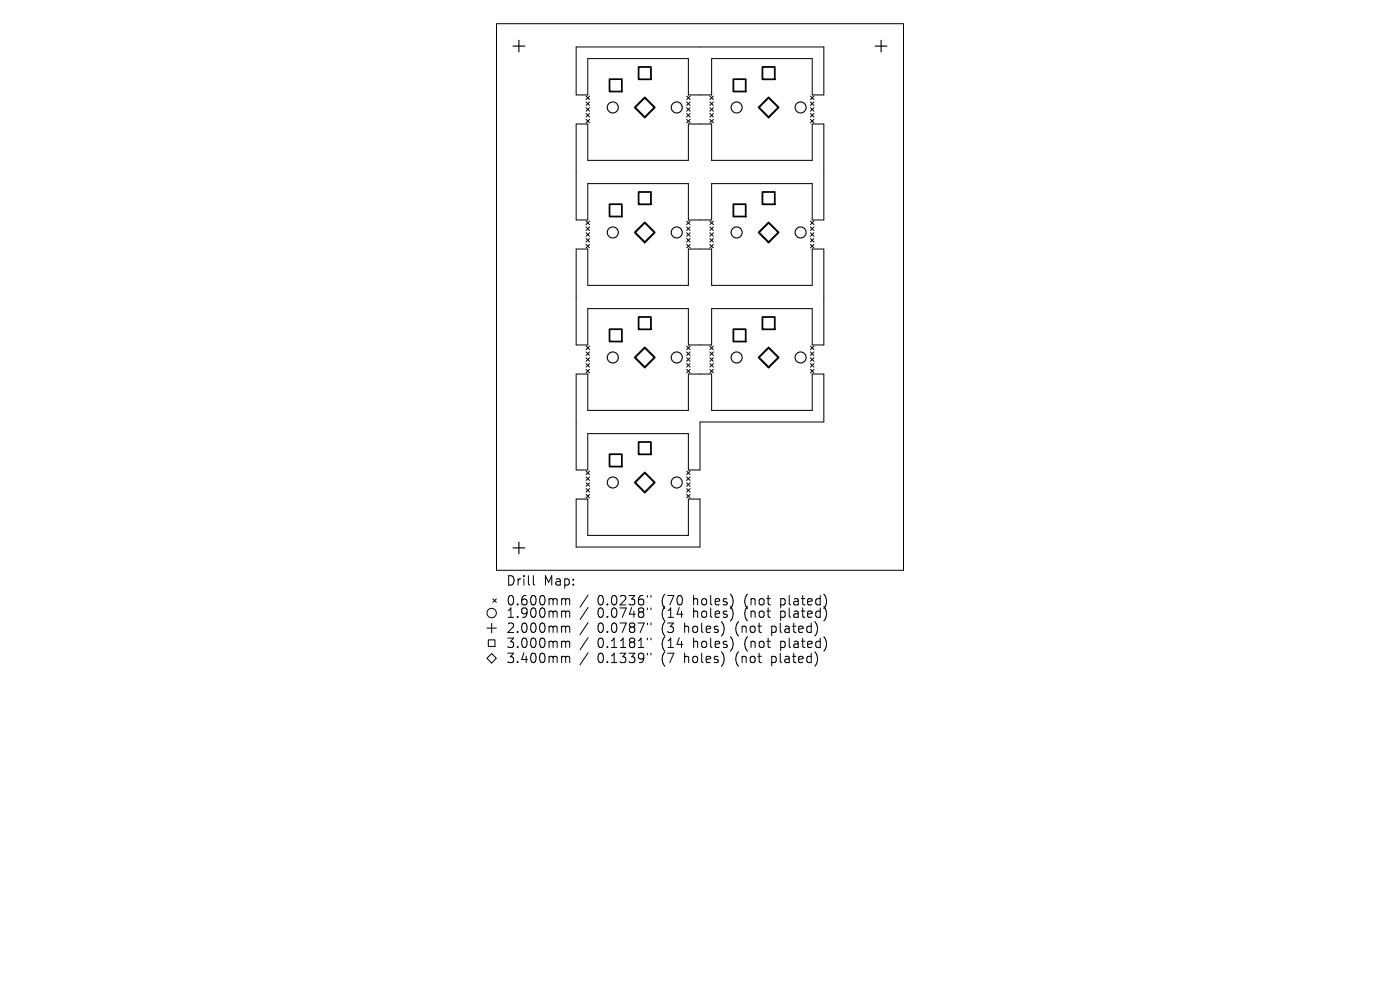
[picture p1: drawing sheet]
<svg xmlns="http://www.w3.org/2000/svg" width="297mm" height="210mm" viewBox="0 0 297 210" stroke-linecap="round" stroke-linejoin="round" font-family="sans-serif">
<defs><g id="words">
<g font-size="2.8">
<text x="107.3" y="124.5">Drill</text>
<text x="115.3" y="124.5">Map:</text>
<text x="107.3" y="128.7">0.600mm</text>
<text x="107.3" y="131.3">1.900mm</text>
<text x="126.7" y="128.7">0.0236&quot;</text>
<text x="126.7" y="131.3">0.0748&quot;</text>
<text x="140.5" y="128.7">(70</text>
<text x="140.5" y="131.3">(14</text>
<text x="147.3" y="128.7">holes)</text>
<text x="147.3" y="131.3">holes)</text>
<text x="158.4" y="128.7">(not</text>
<text x="158.4" y="131.3">(not</text>
<text x="166.2" y="128.7">plated)</text>
<text x="166.2" y="131.3">plated)</text>
<text x="107.3" y="134.5">2.000mm</text>
<text x="107.3" y="137.7">3.000mm</text>
<text x="126.7" y="134.5">0.0787&quot;</text>
<text x="126.7" y="137.7">0.1181&quot;</text>
<text x="140.5" y="134.5">(3</text>
<text x="140.5" y="137.7">(14</text>
<text x="145.4" y="134.5">holes)</text>
<text x="147.3" y="137.7">holes)</text>
<text x="156.5" y="134.5">(not</text>
<text x="158.4" y="137.7">(not</text>
<text x="164.3" y="134.5">plated)</text>
<text x="166.2" y="137.7">plated)</text>
<text x="107.3" y="140.9">3.400mm</text>
<text x="126.7" y="140.9">0.1339&quot;</text>
<text x="140.5" y="140.9">(7</text>
<text x="145.4" y="140.9">holes)</text>
<text x="156.5" y="140.9">(not</text>
<text x="164.3" y="140.9">plated)</text>
</g>
</g></defs>
<g fill="none" stroke="#000" stroke-width=".21">
<path d="M105.3 5h86.4v116h-86.4zM122.2 10h52.6v10.1h-2.5v-7.7h-21.3v7.7h-5v-7.7h-21.3v7.7h-2.5zM122.2 26.3h2.5v7.7h21.3v-7.7h5v7.7h21.3v-7.7h2.5v20.4h-2.5v-7.7h-21.3v7.7h-5v-7.7h-21.3v7.7h-2.5zM124.3 20.4l.8 .7M124.3 21.6l.8 .8M124.3 22.9l.8 .7M124.3 24.1l.8 .7M124.3 25.3l.8 .8M125.1 20.4l-.8 .7M125.1 21.6l-.8 .8M125.1 22.9l-.8 .7M125.1 24.1l-.8 .7"/>
<path d="M125.1 25.3l-.8 .8M145.7 20.4l.7 .7M145.7 21.6l.7 .8M145.7 22.9l.7 .7M145.7 24.1l.7 .7M145.7 25.3l.7 .8M146.4 20.4l-.7 .7M146.4 21.6l-.7 .8M146.4 22.9l-.7 .7M146.4 24.1l-.7 .7M146.4 25.3l-.7 .8M150.6 25.3l.7 .8"/>
<path d="M150.6 20.4l.7 .7M150.6 21.6l.7 .8M150.6 22.9l.7 .7M150.6 24.1l.7 .7M151.3 20.4l-.7 .7M151.3 21.6l-.7 .8M151.3 22.9l-.7 .7M151.3 24.1l-.7 .7M151.3 25.3l-.7 .8M171.9 20.4l.8 .7M171.9 21.6l.8 .8M171.9 22.9l.8 .7"/>
<path d="M171.9 24.1l.8 .7M171.9 25.3l.8 .8M172.7 20.4l-.8 .7M172.7 21.6l-.8 .8M172.7 22.9l-.8 .7M172.7 24.1l-.8 .7M172.7 25.3l-.8 .8M122.2 52.8h2.5v7.7h21.3v-7.7h5v7.7h21.3v-7.7h2.5v20.4h-2.5v-7.7h-21.3v7.7h-5v-7.7h-21.3v7.7h-2.5zM124.3 46.9l.8 .7M124.3 48.1l.8 .8M124.3 49.4l.8 .7M124.3 50.6l.8 .7"/>
<path d="M124.3 51.8l.8 .8M125.1 46.9l-.8 .7M125.1 48.1l-.8 .8M125.1 49.4l-.8 .7M125.1 50.6l-.8 .7M125.1 51.8l-.8 .8M145.7 46.9l.7 .7M145.7 48.1l.7 .8M145.7 49.4l.7 .7M145.7 50.6l.7 .7M145.7 51.8l.7 .8M146.4 46.9l-.7 .7"/>
<path d="M146.4 48.1l-.7 .8M146.4 49.4l-.7 .7M146.4 50.6l-.7 .7M146.4 51.8l-.7 .8M150.6 51.8l.7 .8M150.6 46.9l.7 .7M150.6 48.1l.7 .8M150.6 49.4l.7 .7M150.6 50.6l.7 .7M151.3 46.9l-.7 .7M151.3 48.1l-.7 .8M151.3 49.4l-.7 .7"/>
<path d="M151.3 50.6l-.7 .7M151.3 51.8l-.7 .8M171.9 46.9l.8 .7M171.9 48.1l.8 .8M171.9 49.4l.8 .7M171.9 50.6l.8 .7M171.9 51.8l.8 .8M172.7 46.9l-.8 .7M172.7 48.1l-.8 .8M172.7 49.4l-.8 .7M172.7 50.6l-.8 .7M172.7 51.8l-.8 .8"/>
<path d="M122.2 79.3h2.5v7.8h21.3v-7.8h5v7.8h21.3v-7.8h2.5v10.2h-26.3v10.2h-2.5v-7.7h-21.3v7.7h-2.5zM124.3 73.4l.8 .8M124.3 74.7l.8 .7M124.3 75.9l.8 .7M124.3 77.1l.8 .8M124.3 78.4l.8 .7M125.1 73.4l-.8 .8M125.1 74.7l-.8 .7M125.1 75.9l-.8 .7M125.1 77.1l-.8 .8M125.1 78.4l-.8 .7M145.7 73.4l.7 .8"/>
<path d="M145.7 74.7l.7 .7M145.7 75.9l.7 .7M145.7 77.1l.7 .8M145.7 78.4l.7 .7M146.4 73.4l-.7 .8M146.4 74.7l-.7 .7M146.4 75.9l-.7 .7M146.4 77.1l-.7 .8M146.4 78.4l-.7 .7M150.6 78.4l.7 .7M150.6 73.4l.7 .8M150.6 74.7l.7 .7"/>
<path d="M150.6 75.9l.7 .7M150.6 77.1l.7 .8M151.3 73.4l-.7 .8M151.3 74.7l-.7 .7M151.3 75.9l-.7 .7M151.3 77.1l-.7 .8M151.3 78.4l-.7 .7M171.9 73.4l.8 .8M171.9 74.7l.8 .7M171.9 75.9l.8 .7M171.9 77.1l.8 .8M171.9 78.4l.8 .7"/>
<path d="M172.7 73.4l-.8 .8M172.7 74.7l-.8 .7M172.7 75.9l-.8 .7M172.7 77.1l-.8 .8M172.7 78.4l-.8 .7M124.3 99.9l.8 .8M125.1 99.9l-.8 .8M145.7 99.9l.7 .8M146.4 99.9l-.7 .8M122.2 105.9h2.5v7.7h21.3v-7.7h2.5v10.1h-26.3zM124.3 101.2l.8 .7M124.3 102.4l.8 .8"/>
<path d="M124.3 103.6l.8 .8M124.3 104.9l.8 .7M125.1 101.2l-.8 .7M125.1 102.4l-.8 .8M125.1 103.6l-.8 .8M125.1 104.9l-.8 .7M145.7 101.2l.7 .7M145.7 102.4l.7 .8M145.7 103.6l.7 .8M145.7 104.9l.7 .7M146.4 101.2l-.7 .7M146.4 102.4l-.7 .8"/>
<path d="M146.4 103.6l-.7 .8M146.4 104.9l-.7 .7M103.3 133.2h2M103.6 135.7h1.4v1.5h-1.4zM104.3 138.6l1 1-1 1-1-1zM104.3 132.2v2M104.6 127l.7 .8M105.3 127l-.7 .8M113.1 122.1v1.7l.3 .3M119.4 127h.3l.3 .3M119.4 129.6h.3l.3 .3M119.4 132.8h.3l.3 .3"/>
<path d="M119.4 136l.5 .1 .1 .2M119.4 139.2l.5 .1 .1 .2M120 127.3l.3-.3 .5 .1 .1 1.2M120 127.3v1M120 129.9v1.1M120 133.1v1.1M120 136.3v1.1M120 139.5v1.1M120 129.9l.3-.3 .5 .1 .1 1.3M120 133.1l.3-.3 .5 .1 .1 1.3M120 136.3l.3-.3 .5 .1 .1 1.3M120 139.5l.3-.3 .5 .1 .1 1.3"/>
<path d="M124.8 126.2l-1.7 2.6M124.8 128.9l-1.7 2.5M124.8 132.1l-1.7 2.5M124.8 135.3l-1.7 2.5M124.8 138.5l-1.7 2.5M137.3 126.3v.4M137.3 129v.3M137.3 132.2v.3M137.3 135.4v.3M137.3 138.6v.3M138.1 126.3v.4M138.1 129v.3"/>
<path d="M138.1 132.2v.3M138.1 135.4v.3M138.1 138.6v.3"/>
<circle cx="104.3" cy="130" r="1"/>
</g>
<g fill="none" stroke="#000" stroke-width=".23">
<circle cx="130" cy="22.8" r="1.17"/>
<circle cx="143.6" cy="22.8" r="1.17"/>
<circle cx="156.3" cy="22.8" r="1.17"/>
<circle cx="169.8" cy="22.8" r="1.17"/>
<circle cx="130" cy="49.3" r="1.17"/>
<circle cx="143.6" cy="49.3" r="1.17"/>
<circle cx="156.3" cy="49.3" r="1.17"/>
<circle cx="169.8" cy="49.3" r="1.17"/>
<circle cx="130" cy="75.8" r="1.17"/>
<circle cx="143.6" cy="75.8" r="1.17"/>
<circle cx="156.3" cy="75.8" r="1.17"/>
<circle cx="169.8" cy="75.8" r="1.17"/>
<circle cx="130" cy="102.3" r="1.17"/>
<circle cx="143.6" cy="102.3" r="1.17"/>
</g>
<path d="M108.8 9.8h2.5M110.1 8.5v2.5M185.7 9.8h2.5M186.9 8.5v2.5M108.8 116.2h2.5M110.1 115v2.5" fill="none" stroke="#000" stroke-width=".25"/>
<g fill="none" stroke="#000" stroke-width=".37">
<path d="M129.3 16.8h2.6v2.6h-2.6zM135.5 14.2h2.6v2.6h-2.6zM155.6 16.8h2.6v2.6h-2.6zM161.7 14.2h2.7v2.6h-2.7zM129.3 43.3h2.6v2.6h-2.6zM135.5 40.7h2.6v2.6h-2.6zM155.6 43.3h2.6v2.6h-2.6zM161.7 40.7h2.7v2.6h-2.7zM129.3 69.8h2.6v2.7h-2.6zM135.5 67.2h2.6v2.7h-2.6zM155.6 69.8h2.6v2.7h-2.6zM161.7 67.2h2.7v2.7h-2.7z"/>
<path d="M129.3 96.4h2.6v2.6h-2.6zM135.5 93.8h2.6v2.6h-2.6z"/>
</g>
<path d="M134.7 22.8l2.1-2.1 2.1 2.1-2.1 2.1zM161 22.8l2.1-2.1 2.1 2.1-2.1 2.1zM136.8 47.2l2.1 2.1-2.1 2.1-2.1-2.1zM163.1 47.2l2.1 2.1-2.1 2.1-2.1-2.1zM134.7 75.8l2.1-2.1 2.1 2.1-2.1 2.1zM161 75.8l2.1-2.1 2.1 2.1-2.1 2.1zM134.7 102.3l2.1-2 2.1 2-2.1 2.1z" fill="none" stroke="#000" stroke-width=".42"/>
<use href="#words"/>
</svg>
